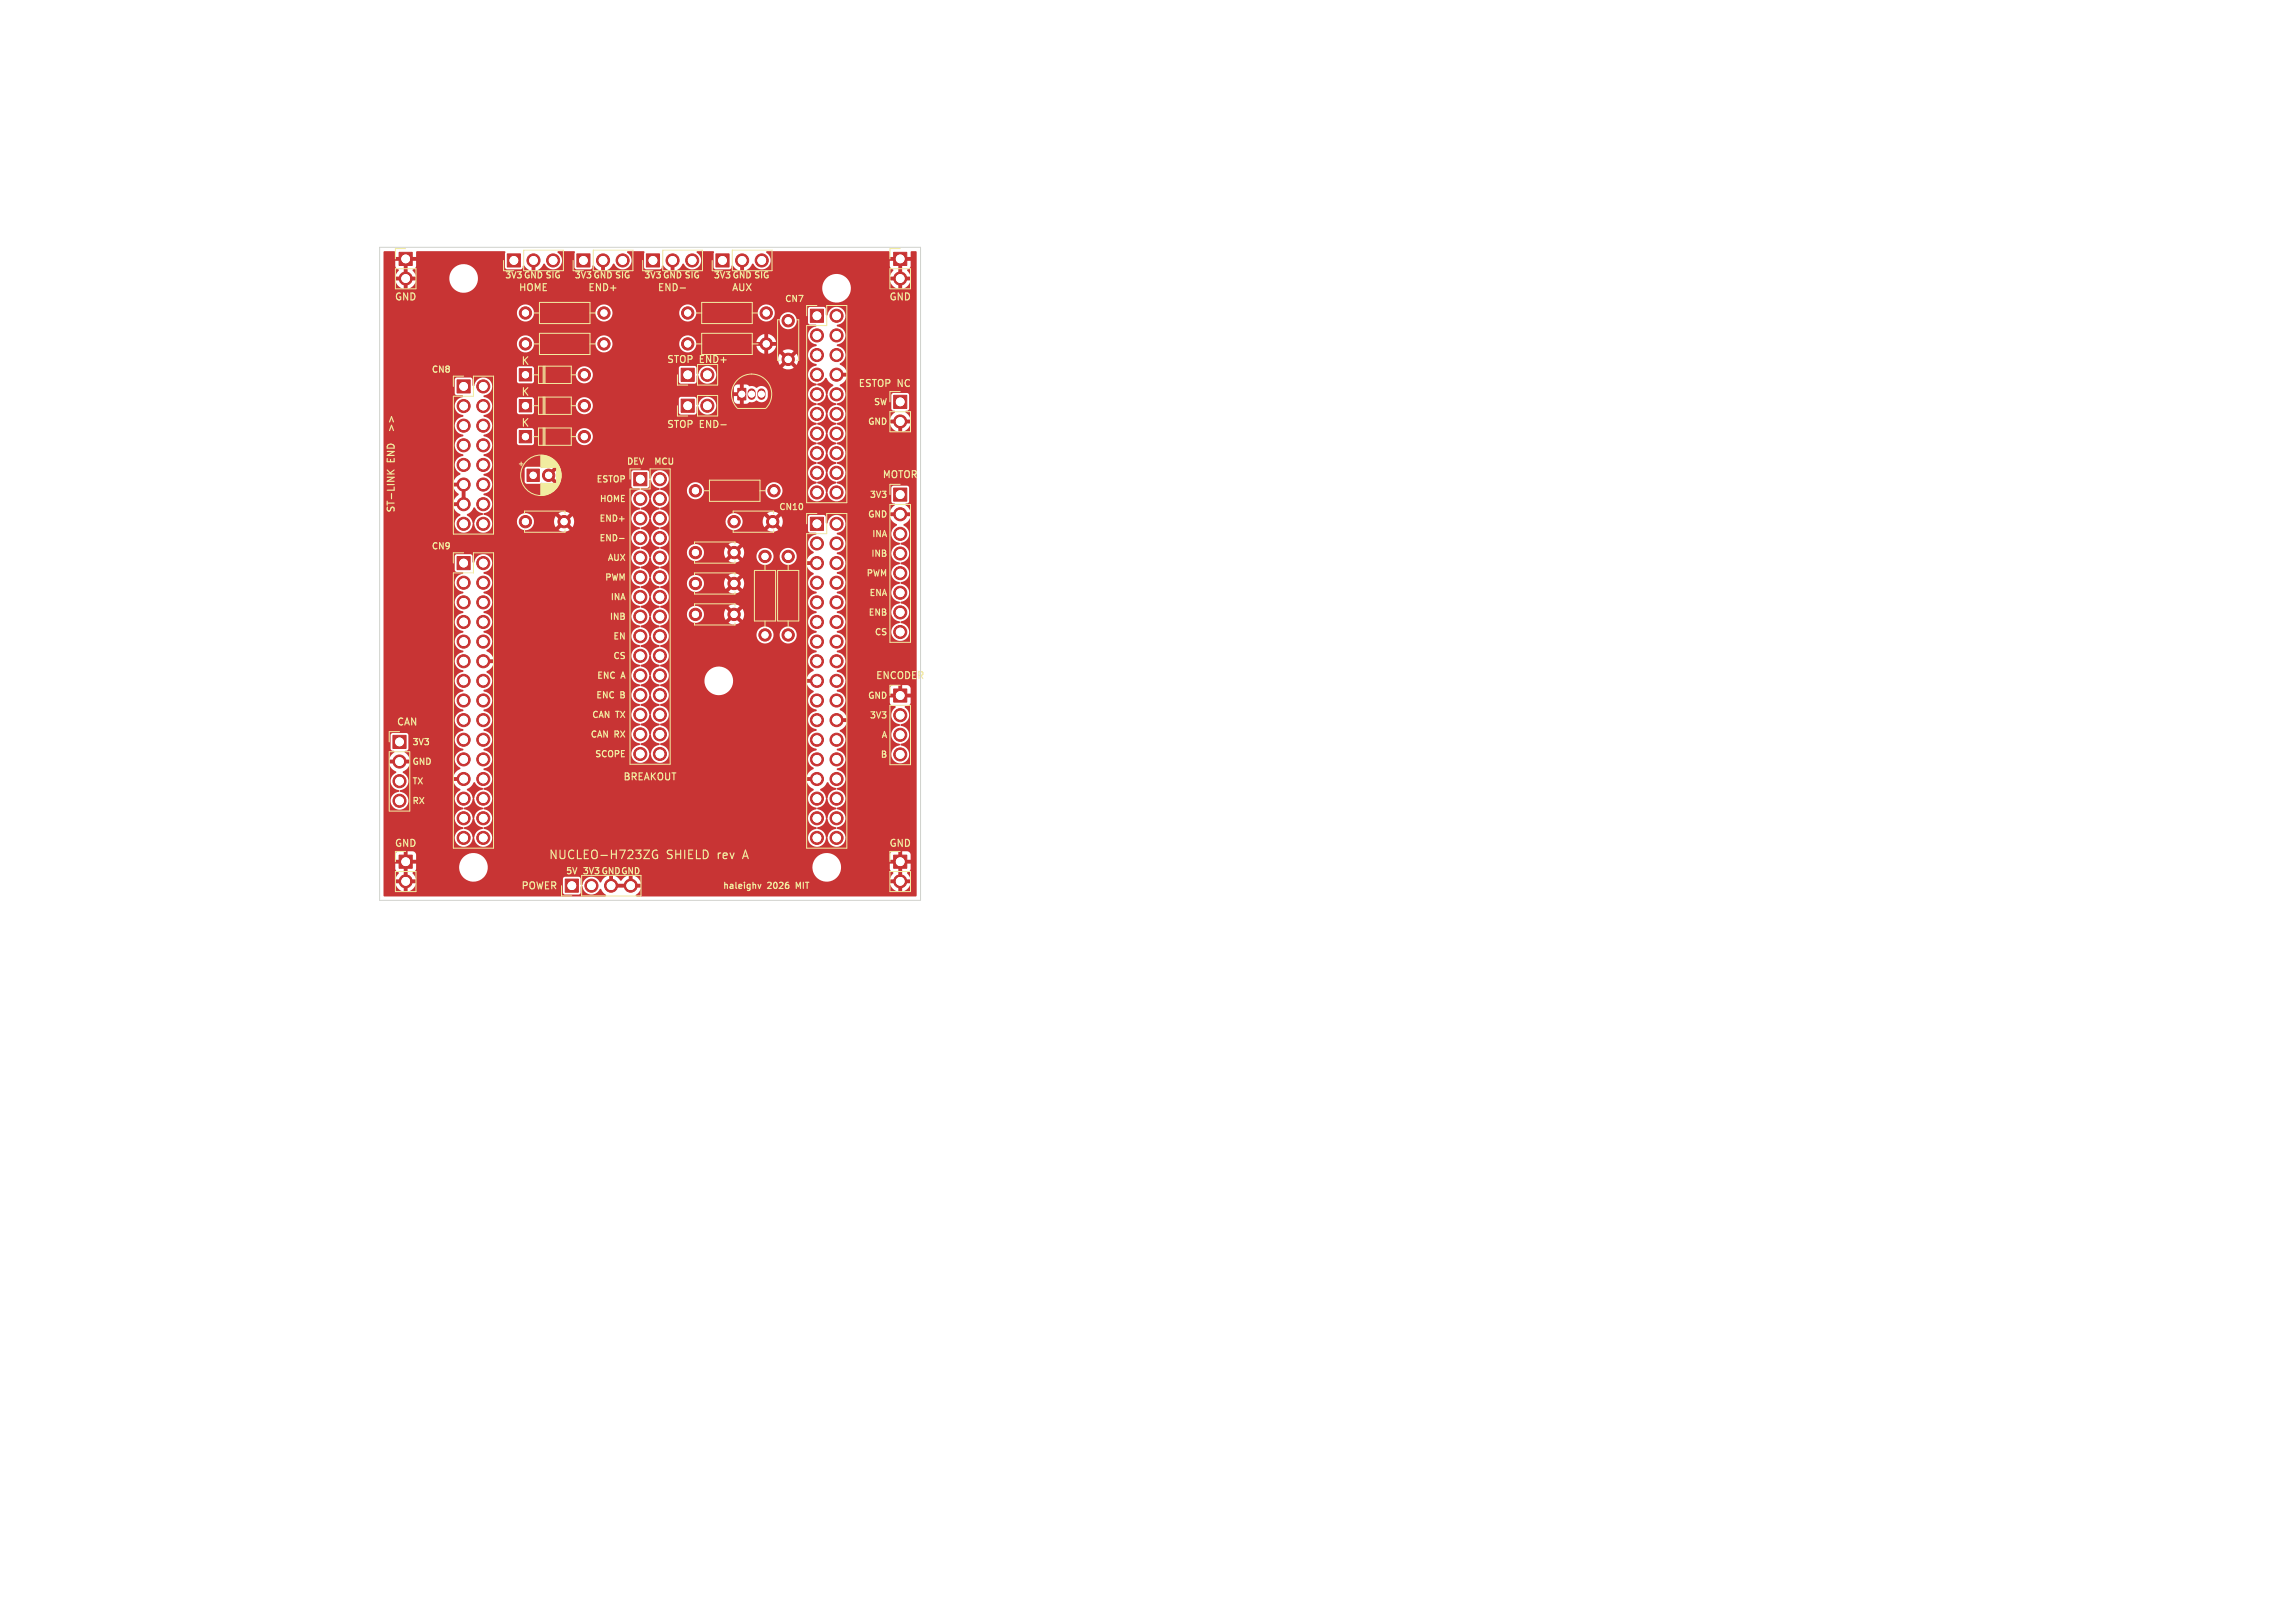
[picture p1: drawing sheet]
<svg xmlns="http://www.w3.org/2000/svg" width="297mm" height="210mm" viewBox="0 0 297 210" stroke-linecap="round" stroke-linejoin="round" font-family="sans-serif">
<defs><g id="words">
<g font-size="1.5" fill="#f2eda1">
<text x="70.9" y="111.4">NUCLEO-H723ZG</text>
<text x="86.3" y="111.4">SHIELD</text>
<text x="93" y="111.4">rev</text>
<text x="96.6" y="111.4">A</text>
</g>
<g font-size="1.4" fill="#f2eda1">
<text x="67.4" y="47.4">K</text>
<text x="67.4" y="51.4">K</text>
<text x="67.4" y="55.4">K</text>
</g>
<g font-size="1.3" fill="#f2eda1">
<text x="51" y="39.1">GND</text>
<text x="67" y="37.9">HOME</text>
<text x="76" y="37.9">END+</text>
<text x="85" y="37.9">END-</text>
<text x="94.6" y="37.9">AUX</text>
<text x="115" y="39.1">GND</text>
<text x="86.2" y="47.2">STOP</text>
<text x="90.6" y="47.2">END+</text>
<text x="111" y="50.3">ESTOP</text>
<text x="116.2" y="50.3">NC</text>
<text x="51.3" y="59.8" transform="rotate(-90 51.3 59.8)">END</text>
<text x="51.3" y="55.3" transform="rotate(-90 51.3 55.3)">&gt;&gt;</text>
<text x="86.2" y="55.6">STOP</text>
<text x="90.6" y="55.6">END-</text>
<text x="114.1" y="62.1">MOTOR</text>
<text x="51.3" y="66.4" transform="rotate(-90 51.3 66.4)">ST-LINK</text>
<text x="113.3" y="88.1">ENCODER</text>
<text x="51.3" y="94.1">CAN</text>
<text x="80.6" y="101.2">BREAKOUT</text>
<text x="51" y="109.8">GND</text>
<text x="115" y="109.8">GND</text>
<text x="67.4" y="115.3">POWER</text>
</g>
<g font-size="1.1" fill="#f2eda1">
<text x="65.3" y="36.2">3V3 GND SIG</text>
<text x="74.3" y="36.2">3V3 GND SIG</text>
<text x="83.3" y="36.2">3V3 GND SIG</text>
<text x="92.3" y="36.2">3V3 GND SIG</text>
<text x="101.4" y="39.3">CN7</text>
<text x="55.7" y="48.4">CN8</text>
<text x="112.9" y="52.6">SW</text>
<text x="112.2" y="55.2">GND</text>
<text x="77" y="62.6">ESTOP</text>
<text x="77.5" y="65.2">HOME</text>
<text x="81" y="60.3">DEV</text>
<text x="84.5" y="60.3">MCU</text>
<text x="112.4" y="64.6">3V3</text>
<text x="55.7" y="71.3">CN9</text>
<text x="77.4" y="67.7">END+</text>
<text x="77.4" y="70.2">END-</text>
<text x="100.7" y="66.2">CN10</text>
<text x="112.2" y="67.2">GND</text>
<text x="112.7" y="69.7">INA</text>
<text x="78.1" y="75.3">PWM</text>
<text x="78.5" y="72.8">AUX</text>
<text x="78.9" y="77.9">INA</text>
<text x="112" y="74.8">PWM</text>
<text x="112.4" y="77.3">ENA</text>
<text x="112.6" y="72.2">INB</text>
<text x="78.8" y="80.4">INB</text>
<text x="79.2" y="82.9">EN</text>
<text x="112.2" y="79.9">ENB</text>
<text x="113" y="82.4">CS</text>
<text x="77.1" y="88">ENC</text>
<text x="79.2" y="85.5">CS</text>
<text x="80.4" y="88">A</text>
<text x="76.3" y="95.6">CAN</text>
<text x="76.5" y="93.1">CAN</text>
<text x="77" y="90.6">ENC</text>
<text x="79.5" y="95.6">RX</text>
<text x="79.7" y="93.1">TX</text>
<text x="80.3" y="90.6">B</text>
<text x="112.2" y="90.6">GND</text>
<text x="112.4" y="93.2">3V3</text>
<text x="113.9" y="95.7">A</text>
<text x="53.3" y="96.6">3V3</text>
<text x="53.3" y="101.7">TX</text>
<text x="53.3" y="99.2">GND</text>
<text x="76.8" y="98.2">SCOPE</text>
<text x="113.8" y="98.2">B</text>
<text x="53.3" y="104.2">RX</text>
<text x="73.1" y="113.3">5V</text>
<text x="75.3" y="113.3">3V3 GNDGND</text>
<text x="93.5" y="115.2">haleighv</text>
<text x="99.4" y="115.2">2026</text>
<text x="103.3" y="115.2">MIT</text>
</g>
</g></defs>
<g fill="#c83434" stroke="#c83434" stroke-width=".13">
<path d="M82 61.2h1.7v1.7h-1.7z"/>
<path d="M74.7 32.9h1.7v1.7h-1.7z"/>
<path d="M59.1 49.2h1.8v1.7h-1.8z"/>
<path d="M104.9 66.9h1.7v1.7h-1.7z"/>
<path d="M59.1 72h1.8v1.7h-1.8z"/>
<path d="M51.6 110.7h1.7v1.7h-1.7z"/>
<path d="M68.2 60.7h1.6v1.6h-1.6z"/>
<path d="M67.2 55.7h1.6v1.6h-1.6z"/>
<path d="M50.9 95.1h1.7v1.7h-1.7z"/>
<path d="M73.1 113.8h1.7v1.7h-1.7z"/>
<path d="M88.1 47.6h1.7v1.7h-1.7z"/>
<path d="M83.7 32.9h1.7v1.7h-1.7z"/>
<path d="M67.2 51.7h1.6v1.6h-1.6z"/>
<path d="M115.7 51.2h1.7v1.7h-1.7z"/>
<path d="M92.7 32.9h1.7v1.7h-1.7z"/>
<path d="M104.9 40h1.7v1.7h-1.7z"/>
<path d="M115.7 32.6h1.7v1.7h-1.7z"/>
<path d="M51.6 32.6h1.7v1.7h-1.7z"/>
<path d="M65.7 32.9h1.6v1.7h-1.6z"/>
<path d="M115.7 63.1h1.7v1.8h-1.7z"/>
<path d="M95.5 50.3h1v1.4h-1z"/>
<path d="M67.2 47.7h1.6v1.6h-1.6z"/>
<path d="M115.7 89.1h1.7v1.7h-1.7z"/>
<path d="M88.1 51.6h1.7v1.7h-1.7z"/>
<path d="M115.7 110.7h1.7v1.7h-1.7z"/>
<circle cx="85.4" cy="62" r=".85"/>
<circle cx="82.9" cy="64.5" r=".85"/>
<circle cx="85.4" cy="64.5" r=".85"/>
<circle cx="82.9" cy="67.1" r=".85"/>
<circle cx="85.4" cy="67.1" r=".85"/>
<circle cx="82.9" cy="69.6" r=".85"/>
<circle cx="85.4" cy="69.6" r=".85"/>
<circle cx="82.9" cy="72.2" r=".85"/>
<circle cx="85.4" cy="72.2" r=".85"/>
<circle cx="82.9" cy="74.7" r=".85"/>
<circle cx="85.4" cy="74.7" r=".85"/>
<circle cx="82.9" cy="77.2" r=".85"/>
<circle cx="85.4" cy="77.2" r=".85"/>
<circle cx="82.9" cy="79.8" r=".85"/>
<circle cx="85.4" cy="79.8" r=".85"/>
<circle cx="82.9" cy="82.3" r=".85"/>
<circle cx="85.4" cy="82.3" r=".85"/>
<circle cx="82.9" cy="84.9" r=".85"/>
<circle cx="85.4" cy="84.9" r=".85"/>
<circle cx="82.9" cy="87.4" r=".85"/>
<circle cx="85.4" cy="87.4" r=".85"/>
<circle cx="82.9" cy="89.9" r=".85"/>
<circle cx="85.4" cy="89.9" r=".85"/>
<circle cx="82.9" cy="92.5" r=".85"/>
<circle cx="85.4" cy="92.5" r=".85"/>
<circle cx="82.9" cy="95" r=".85"/>
<circle cx="85.4" cy="95" r=".85"/>
<circle cx="82.9" cy="97.6" r=".85"/>
<circle cx="85.4" cy="97.6" r=".85"/>
<circle cx="78" cy="33.7" r=".85"/>
<circle cx="80.6" cy="33.7" r=".85"/>
<circle cx="62.5" cy="50" r=".85"/>
<circle cx="60" cy="52.5" r=".85"/>
<circle cx="62.5" cy="52.5" r=".85"/>
<circle cx="60" cy="55.1" r=".85"/>
<circle cx="62.5" cy="55.1" r=".85"/>
<circle cx="60" cy="57.6" r=".85"/>
<circle cx="62.5" cy="57.6" r=".85"/>
<circle cx="60" cy="60.2" r=".85"/>
<circle cx="62.5" cy="60.2" r=".85"/>
<circle cx="60" cy="62.7" r=".85"/>
<circle cx="62.5" cy="62.7" r=".85"/>
<circle cx="60" cy="65.2" r=".85"/>
<circle cx="62.5" cy="65.2" r=".85"/>
<circle cx="60" cy="67.8" r=".85"/>
<circle cx="62.5" cy="67.8" r=".85"/>
<circle cx="108.3" cy="67.8" r=".85"/>
<circle cx="105.7" cy="70.3" r=".85"/>
<circle cx="108.3" cy="70.3" r=".85"/>
<circle cx="105.7" cy="72.9" r=".85"/>
<circle cx="108.3" cy="72.9" r=".85"/>
<circle cx="105.7" cy="75.4" r=".85"/>
<circle cx="108.3" cy="75.4" r=".85"/>
<circle cx="105.7" cy="77.9" r=".85"/>
<circle cx="108.3" cy="77.9" r=".85"/>
<circle cx="105.7" cy="80.5" r=".85"/>
<circle cx="108.3" cy="80.5" r=".85"/>
<circle cx="105.7" cy="83" r=".85"/>
<circle cx="108.3" cy="83" r=".85"/>
<circle cx="105.7" cy="85.6" r=".85"/>
<circle cx="108.3" cy="85.6" r=".85"/>
<circle cx="105.7" cy="88.1" r=".85"/>
<circle cx="108.3" cy="88.1" r=".85"/>
<circle cx="105.7" cy="90.6" r=".85"/>
<circle cx="108.3" cy="90.6" r=".85"/>
<circle cx="105.7" cy="93.2" r=".85"/>
<circle cx="108.3" cy="93.2" r=".85"/>
<circle cx="105.7" cy="95.7" r=".85"/>
<circle cx="108.3" cy="95.7" r=".85"/>
<circle cx="105.7" cy="98.3" r=".85"/>
<circle cx="108.3" cy="98.3" r=".85"/>
<circle cx="105.7" cy="100.8" r=".85"/>
<circle cx="108.3" cy="100.8" r=".85"/>
<circle cx="105.7" cy="103.3" r=".85"/>
<circle cx="108.3" cy="103.3" r=".85"/>
<circle cx="105.7" cy="105.9" r=".85"/>
<circle cx="108.3" cy="105.9" r=".85"/>
<circle cx="105.7" cy="108.4" r=".85"/>
<circle cx="108.3" cy="108.4" r=".85"/>
<circle cx="62.5" cy="72.9" r=".85"/>
<circle cx="60" cy="75.4" r=".85"/>
<circle cx="62.5" cy="75.4" r=".85"/>
<circle cx="60" cy="77.9" r=".85"/>
<circle cx="62.5" cy="77.9" r=".85"/>
<circle cx="60" cy="80.5" r=".85"/>
<circle cx="62.5" cy="80.5" r=".85"/>
<circle cx="60" cy="83" r=".85"/>
<circle cx="62.5" cy="83" r=".85"/>
<circle cx="60" cy="85.6" r=".85"/>
<circle cx="62.5" cy="85.6" r=".85"/>
<circle cx="60" cy="88.1" r=".85"/>
<circle cx="62.5" cy="88.1" r=".85"/>
<circle cx="60" cy="90.6" r=".85"/>
<circle cx="62.5" cy="90.6" r=".85"/>
<circle cx="60" cy="93.2" r=".85"/>
<circle cx="62.5" cy="93.2" r=".85"/>
<circle cx="60" cy="95.7" r=".85"/>
<circle cx="62.5" cy="95.7" r=".85"/>
<circle cx="60" cy="98.3" r=".85"/>
<circle cx="62.5" cy="98.3" r=".85"/>
<circle cx="60" cy="100.8" r=".85"/>
<circle cx="62.5" cy="100.8" r=".85"/>
<circle cx="60" cy="103.3" r=".85"/>
<circle cx="62.5" cy="103.3" r=".85"/>
<circle cx="60" cy="105.9" r=".85"/>
<circle cx="62.5" cy="105.9" r=".85"/>
<circle cx="60" cy="108.4" r=".85"/>
<circle cx="62.5" cy="108.4" r=".85"/>
<circle cx="52.5" cy="114" r=".85"/>
<circle cx="71" cy="61.5" r=".8"/>
<circle cx="90" cy="75.5" r=".8"/>
<circle cx="95" cy="75.5" r=".8"/>
<circle cx="75.6" cy="56.5" r=".8"/>
<circle cx="102" cy="41.5" r=".8"/>
<circle cx="102" cy="46.5" r=".8"/>
<circle cx="51.7" cy="98.5" r=".85"/>
<circle cx="51.7" cy="101.1" r=".85"/>
<circle cx="51.7" cy="103.6" r=".85"/>
<circle cx="76.5" cy="114.6" r=".85"/>
<circle cx="79.1" cy="114.6" r=".85"/>
<circle cx="81.6" cy="114.6" r=".85"/>
<circle cx="90" cy="71.5" r=".8"/>
<circle cx="95" cy="71.5" r=".8"/>
<circle cx="89" cy="44.5" r=".8"/>
<circle cx="99.2" cy="44.5" r=".8"/>
<circle cx="91.5" cy="48.5" r=".85"/>
<circle cx="68" cy="67.5" r=".8"/>
<circle cx="73" cy="67.5" r=".8"/>
<circle cx="68" cy="44.5" r=".8"/>
<circle cx="78.2" cy="44.5" r=".8"/>
<circle cx="87" cy="33.7" r=".85"/>
<circle cx="89.6" cy="33.7" r=".85"/>
<circle cx="95" cy="67.5" r=".8"/>
<circle cx="100" cy="67.5" r=".8"/>
<circle cx="68" cy="40.5" r=".8"/>
<circle cx="78.2" cy="40.5" r=".8"/>
<circle cx="75.6" cy="52.5" r=".8"/>
<circle cx="99" cy="72" r=".8"/>
<circle cx="99" cy="82.2" r=".8"/>
<circle cx="116.5" cy="54.5" r=".85"/>
<circle cx="96" cy="33.7" r=".85"/>
<circle cx="98.6" cy="33.7" r=".85"/>
<circle cx="108.3" cy="40.9" r=".85"/>
<circle cx="105.7" cy="43.4" r=".85"/>
<circle cx="108.3" cy="43.4" r=".85"/>
<circle cx="105.7" cy="45.9" r=".85"/>
<circle cx="108.3" cy="45.9" r=".85"/>
<circle cx="105.7" cy="48.5" r=".85"/>
<circle cx="108.3" cy="48.5" r=".85"/>
<circle cx="105.7" cy="51" r=".85"/>
<circle cx="108.3" cy="51" r=".85"/>
<circle cx="105.7" cy="53.6" r=".85"/>
<circle cx="108.3" cy="53.6" r=".85"/>
<circle cx="105.7" cy="56.1" r=".85"/>
<circle cx="108.3" cy="56.1" r=".85"/>
<circle cx="105.7" cy="58.6" r=".85"/>
<circle cx="108.3" cy="58.6" r=".85"/>
<circle cx="105.7" cy="61.2" r=".85"/>
<circle cx="108.3" cy="61.2" r=".85"/>
<circle cx="105.7" cy="63.7" r=".85"/>
<circle cx="108.3" cy="63.7" r=".85"/>
<circle cx="102" cy="72" r=".8"/>
<circle cx="102" cy="82.2" r=".8"/>
<circle cx="116.5" cy="36" r=".85"/>
<circle cx="52.5" cy="36" r=".85"/>
<circle cx="69" cy="33.7" r=".85"/>
<circle cx="71.6" cy="33.7" r=".85"/>
<circle cx="116.5" cy="66.5" r=".85"/>
<circle cx="116.5" cy="69.1" r=".85"/>
<circle cx="116.5" cy="71.6" r=".85"/>
<circle cx="116.5" cy="74.2" r=".85"/>
<circle cx="116.5" cy="76.7" r=".85"/>
<circle cx="116.5" cy="79.2" r=".85"/>
<circle cx="116.5" cy="81.8" r=".85"/>
<circle cx="75.6" cy="48.5" r=".8"/>
<circle cx="116.5" cy="92.5" r=".85"/>
<circle cx="116.5" cy="95.1" r=".85"/>
<circle cx="116.5" cy="97.6" r=".85"/>
<circle cx="91.5" cy="52.5" r=".85"/>
<circle cx="90" cy="63.5" r=".8"/>
<circle cx="100.2" cy="63.5" r=".8"/>
<circle cx="116.5" cy="114" r=".85"/>
<circle cx="89" cy="40.5" r=".8"/>
<circle cx="99.2" cy="40.5" r=".8"/>
<circle cx="90" cy="79.5" r=".8"/>
<circle cx="95" cy="79.5" r=".8"/>
</g>
<path d="M97.3 50.8v.4M98.5 50.8v.4" fill="none" stroke="#c83434" stroke-width="1.1"/>
<g fill="#c83434">
<path d="M52.3 111.9h.4v1.7h-.4z"/>
<path d="M116.2 111.9h.6v1.7h-.6z"/>
<path d="M59.7 63.1h.6v1.7h-.6z"/>
<path d="M49.6 32.6l1.4-.1 .2 .1v.7h.9l-.1 .1 .1 .4h-.9v.8l.4 .3-.4 .9h.9l-.1 .2 .1 .3h-.9l.3 .6 .5 .4 .3 .1v-.9h.4v.9l.5-.2 .3-.3 .3-.6h-.9l.1-.2h5.1l.1 .3a1.85 1.85 0 0 0 3.1 1h45.1v.2a1.86 1.86 0 0 0 3 1.2 1.86 1.86 0 0 0-.4-3.2 1.86 1.86 0 0 0-2.6 1.8h-45.1l.1-.2a1.85 1.85 0 0 0-.8-2.9 1.85 1.85 0 0 0-2.5 1.8h-5.1l-.1-.3h.9l-.1-.4-.3-.4 .4-.4 .1-.8h-1l.1-.2-.1-.3h1v-.7l.1-.1h11.3l.1 .1-.1 2 .2 .2h1.9l.2-.1 .1-.3 .1-.1 .6 .6 .4 .1v-.9h.5v.9a1.84 1.84 0 0 0 1.1-.9 1.32 1.32 0 0 0 1.7 .6 1.17 1.17 0 0 0 .1-2l.1-.2h2.1l-.1 2.1 .3 .2h1.8l.2-.1 .1-.3 .1-.1 .6 .6 .4 .1v-.9h.5v.9l.6-.3 .5-.6h.1a1.17 1.17 0 0 0 1.8 .5 1.17 1.17 0 0 0-.1-1.9l.1-.2h2.1l-.1 2.1 .3 .2h1.8l.2-.1 .1-.3 .1-.1 .6 .6 .4 .1v-.9h.5v.9l.6-.3 .5-.6h.1a1.17 1.17 0 0 0 1.8 .5 1.17 1.17 0 0 0-.1-1.9l.1-.2h2.1l-.1 2.1 .3 .2h1.8l.2-.1 .1-.3 .1-.1 .6 .6 .4 .1v-.9h.5v.9l.6-.3 .5-.6h.1a1.17 1.17 0 0 0 1.8 .5 1.17 1.17 0 0 0-.1-1.9l.1-.2h15.7l.1 .1v.7h1l-.1 .1 .1 .4h-1l.1 .8 .4 .3-.4 .9h.9l-.1 .2 .1 .3h-.9v.2l.4 .6 .6 .3v-.9h.6v.9l.6-.3 .3-.4 .1-.4h-.9l.1-.2-.1-.3h.9l-.1-.4-.3-.4v-.1l.3-.2 .1-.3v-.6h-.9l.1-.2-.1-.3h.9l.1-.7 .6-.1 .1 .1v83.3l-.1 .1h-36.1l-.1-.1v-.1l.4-.3 .3-.7h-.9v-.1v-.3h.9l-.3-.7-.6-.4h-.2v.9h-.5v-.9l-.5 .1-.6 .6-.5-.6-.5-.1v.9h-.5v-.9l-.6 .3-.4 .6h-.2a1.18 1.18 0 0 0-1.2-.7 1.18 1.18 0 0 0-1 1l-.2 .1v-.1l-.1-.8-.1-.2h-1.9l-.3 .2 .1 1.8 .2 .3 1.8-.1 .2-.2 .1-.8 .1-.1 .1 .1a1.17 1.17 0 0 0 1 1 1.17 1.17 0 0 0 1.2-.7h.2l.2 .5 .4 .3v.2h-28.6l-.2-.1v-3.5h1.6l.1 .3 .3 .2v.1l-.3 .4-.1 .4h.9l-.1 .2 .1 .3h-.9l.1 .4 .3 .4 .7 .3v-.9h.4v.9l.7-.3 .4-.6v-.2h-.9l.1-.2-.1-.3h.9l-.4-.9a.63 .63 0 0 0 .5-.6h5.5v.3a1.85 1.85 0 0 0 2 1.5 1.85 1.85 0 0 0 1.7-1.8h42l.1 .3a1.85 1.85 0 0 0 1.9 1.5 1.85 1.85 0 0 0 1.7-1.7h6.3l.2 .3 .3 .2-.4 .9h.9l-.1 .2 .1 .3h-.9l.1 .4 .3 .4 .6 .3v-.9h.6v.9l.6-.3 .3-.4 .1-.4h-.9l.1-.2-.1-.3h.9l-.1-.4-.3-.4v-.1l.3-.2 .1-.3v-.6h-.9l.1-.2-.1-.4h.9v-.7l-.1-.2-.2-.1-.7-.1v1h-.6v-1l-.8 .1-.2 .3-.1 .7h1l-.1 .2 .1 .4h-1v.6h-6.3a1.85 1.85 0 0 0-1.8-2 1.85 1.85 0 0 0-1.9 1.9h-42v-.1a1.86 1.86 0 0 0-1.9-1.8 1.86 1.86 0 0 0-1.8 1.9h-5.5v-.5h-1l.1-.2-.1-.4h1l-.1-.7-.1-.2-.2-.1-.8-.1v1h-.4v-1h-.7l-.4 .3v.8h.9l-.1 .2 .1 .4h-.9v.6h-1.6v-13.6h.8l.3 .6 .6 .5v.1a1.18 1.18 0 0 0-.7 1.3 1.18 1.18 0 0 0 1 1l.1 .1a1.31 1.31 0 0 0-1.1 1.4 1.16 1.16 0 0 0 1.2 1 1.16 1.16 0 0 0 1.1-1.2 1.16 1.16 0 0 0-1.1-1.2l-.1-.1a1.33 1.33 0 0 0 1.2-1.2h5.8a1.84 1.84 0 0 0 .9 1.1 1.26 1.26 0 0 0-.3 2.1l.6 .2 .1 .1a1.31 1.31 0 0 0-1.1 1.5 1.22 1.22 0 0 0 1 1l.1 .1a1.31 1.31 0 0 0-1.1 1.4 1.17 1.17 0 0 0 1.2 1 1.17 1.17 0 0 0 1.1-1.2l-.1-.1a1.19 1.19 0 0 0-1-1.1l-.1-.1a1.35 1.35 0 0 0 1.2-1.2l-.1-.1a1.19 1.19 0 0 0-1-1.1l-.1-.1a1.35 1.35 0 0 0 1.2-1.3l-.1-.1a1.43 1.43 0 0 0-.7-1l.1-.1a1.97 1.97 0 0 0 .9-.9l.1 .1a1.22 1.22 0 0 0 1 .7v.1a1.35 1.35 0 0 0-1.1 1.3 1.28 1.28 0 0 0 1.1 1.1v.1a1.35 1.35 0 0 0-1.1 1.3 1.26 1.26 0 0 0 1.1 1.2v.1a1.35 1.35 0 0 0-1.1 1.2 1.17 1.17 0 0 0 1.1 1.2 1.17 1.17 0 0 0 1.2-1.2 1.17 1.17 0 0 0-1.1-1.2v-.1a1.31 1.31 0 0 0 1.1-1.4 1.5 1.5 0 0 0-1.1-1.1v-.1a1.18 1.18 0 0 0 1.1-1.2 1.18 1.18 0 0 0-1.1-1.1v-.2a1.36 1.36 0 0 0 1.1-.9h40.7l.3 .6 .6 .4v.1a1.18 1.18 0 0 0-.7 1.3 1.18 1.18 0 0 0 1.1 1v.1a1.31 1.31 0 0 0-1.1 1.5 1.22 1.22 0 0 0 1.1 1v.1a1.31 1.31 0 0 0-1.1 1.4 1.17 1.17 0 0 0 1.2 1 1.17 1.17 0 0 0 1.1-1.2v-.1a1.19 1.19 0 0 0-1.1-1.1l-.1-.1a1.35 1.35 0 0 0 1.2-1.2v-.1a1.19 1.19 0 0 0-1.1-1.1l-.1-.1a1.35 1.35 0 0 0 1.2-1.3v-.1a1.43 1.43 0 0 0-.8-1l.1-.1a1.97 1.97 0 0 0 .9-.9l.1 .1a1.22 1.22 0 0 0 1 .7v.1a1.35 1.35 0 0 0-1.1 1.3 1.28 1.28 0 0 0 1.1 1.1v.1a1.35 1.35 0 0 0-1.1 1.3 1.26 1.26 0 0 0 1.1 1.2v.1a1.35 1.35 0 0 0-1.1 1.2 1.17 1.17 0 0 0 1.1 1.2 1.17 1.17 0 0 0 1.2-1.2 1.17 1.17 0 0 0-1.1-1.2v-.1a1.31 1.31 0 0 0 1.1-1.4 1.5 1.5 0 0 0-1.1-1.1v-.1a1.18 1.18 0 0 0 1.1-1.2 1.18 1.18 0 0 0-1.1-1.1v-.2a1.33 1.33 0 0 0 1.1-1.2 1.22 1.22 0 0 0-1.1-1.2v-.1a1.33 1.33 0 0 0 1.1-1.2 1.21 1.21 0 0 0-1.1-1.2v-.1a1.33 1.33 0 0 0 1.1-1.3 1.5 1.5 0 0 0-.7-1.1l.6-.5 .3-.7h-.9l.1-.1-.1-.4h.9a1.84 1.84 0 0 0-.9-1.1v-.1a1.13 1.13 0 0 0 .7-.8h5.7l.2 .3 .6 .2v.2a1.17 1.17 0 0 0-.5 1.2 1.17 1.17 0 0 0 1 .9l.1 .1a1.31 1.31 0 0 0-1.1 1.5 1.22 1.22 0 0 0 1 1l.1 .1a1.31 1.31 0 0 0-1.1 1.4 1.16 1.16 0 0 0 1.2 1 1.16 1.16 0 0 0 1.1-1.2 1.16 1.16 0 0 0-1.1-1.2l-.1-.1a1.33 1.33 0 0 0 1.2-1.2 1.21 1.21 0 0 0-1.1-1.2l-.1-.1a1.33 1.33 0 0 0 1.2-1.3 1.69 1.69 0 0 0-.6-1l.1-.1a.55 .55 0 0 0 .6-.5v-.6h-.9l.1-.2-.1-.4h.9v-.7l-.1-.2-.2-.1h-.7v.9h-.6v-.9h-.6l-.4 .2-.1 .8h1l-.1 .2 .1 .4h-1v.6h-5.7a1.19 1.19 0 0 0-1.1-1.4v-.2a1.33 1.33 0 0 0 1.1-1.2 1.21 1.21 0 0 0-1.1-1.2v-.1a1.33 1.33 0 0 0 1.1-1.2 1.21 1.21 0 0 0-1.1-1.2v-.1a1.33 1.33 0 0 0 1.1-1.3 1.22 1.22 0 0 0-1.1-1.2v-.1a1.33 1.33 0 0 0 1.1-1.2 1.22 1.22 0 0 0-1.1-1.2v-.1a1.33 1.33 0 0 0 1.1-1.3 1.22 1.22 0 0 0-1.1-1.1v-.2a1.33 1.33 0 0 0 1.1-1.2 1.22 1.22 0 0 0-1.1-1.2v-.1a1.33 1.33 0 0 0 1.1-1.2 1.22 1.22 0 0 0-1.1-1.2v-.1a1.33 1.33 0 0 0 1.1-1.3 1.22 1.22 0 0 0-1.1-1.2v-.1a1.33 1.33 0 0 0 1.1-1.2l-.2-.6-.4-.4h6.4a1.84 1.84 0 0 0 .9 1.1 1.27 1.27 0 0 0-.5 2l.4 .2 .4 .2v.1a1.18 1.18 0 0 0-1.1 1.2 1.18 1.18 0 0 0 1.1 1.2l.1 .1a1.33 1.33 0 0 0-1.2 1.3 1.2 1.2 0 0 0 1.1 1.1l.1 .2a1.33 1.33 0 0 0-1.2 1.2 1.2 1.2 0 0 0 1.1 1.2l.1 .1a1.33 1.33 0 0 0-1.2 1.2 1.21 1.21 0 0 0 1.1 1.2l.1 .2a1.33 1.33 0 0 0-1.2 1.2 1.16 1.16 0 0 0 1.2 1.1 1.16 1.16 0 0 0 1.2-1.1 1.16 1.16 0 0 0-1.1-1.2l-.1-.1a1.33 1.33 0 0 0 1.2-1.3 1.21 1.21 0 0 0-1.1-1.1l-.1-.2a1.33 1.33 0 0 0 1.2-1.2 1.2 1.2 0 0 0-1.1-1.2l-.1-.1a1.33 1.33 0 0 0 1.2-1.2 1.2 1.2 0 0 0-1.1-1.2l-.1-.1a1.33 1.33 0 0 0 1.2-1.3 1.2 1.2 0 0 0-1.1-1.2l-.1-.1a1.33 1.33 0 0 0 1.2-1.2 1.43 1.43 0 0 0-.8-1.2l.6-.5 .3-.6h-.9l.1-.2-.1-.3h.9l-.3-.6-.4-.4 .1-.1 .3-.1 .2-.2v-1.8l-.3-.2-1.8-.1-.2 .3v1.8l.1 .2 .3 .1 .1 .1-.6 .6-.1 .4h.9l-.1 .2 .1 .3h-7.3a1.17 1.17 0 0 0-1.7 .9h-.1l-.1-.1v-.7l-.3-.3-1.9 .1-.1 .2v1.8l.2 .2 .8 .1v.1a1.22 1.22 0 0 0-1 1.1 1.22 1.22 0 0 0 .7 1.3l-.6 .5-.3 .6h.9l-.1 .2 .1 .3h-.9a1.84 1.84 0 0 0 .9 1.1 1.27 1.27 0 0 0-.5 2l.4 .2 .5 .2v.1a1.33 1.33 0 0 0-1.1 1.2 1.2 1.2 0 0 0 1.1 1.2v.1a1.33 1.33 0 0 0-1.1 1.3 1.2 1.2 0 0 0 1.1 1.2v.1a1.33 1.33 0 0 0-1.1 1.2 1.2 1.2 0 0 0 1.1 1.2v.1a1.33 1.33 0 0 0-1.1 1.3 1.43 1.43 0 0 0 .7 1.1l-.6 .5-.3 .6h.9l-.1 .2 .1 .4h-.9a1.84 1.84 0 0 0 .9 1.1 1.27 1.27 0 0 0-.4 1.9l.3 .3 .5 .1v.2a1.18 1.18 0 0 0-1.1 1.2 1.18 1.18 0 0 0 1.1 1.2v.1a1.33 1.33 0 0 0-1.1 1.2 1.21 1.21 0 0 0 1.1 1.2v.1a1.33 1.33 0 0 0-1.1 1.3 1.43 1.43 0 0 0 .7 1.1l-.6 .5-.3 .6h.9l-.1 .2 .1 .4-41.6-.1a1.21 1.21 0 0 0-1.1-1.4v-.1a1.33 1.33 0 0 0 1.1-1.2l-.2-.7h18.2v.2a1.15 1.15 0 0 0 1.7 .8 1.15 1.15 0 0 0 .2-1.9l-.7-.3v-.1a1.34 1.34 0 0 0 1.1-1.3v-.1a1.22 1.22 0 0 0-1.1-1.1v-.1a1.34 1.34 0 0 0 1.1-1.2v-.1a1.19 1.19 0 0 0-1.1-1.1v-.1a1.35 1.35 0 0 0 1.1-1.3v-.1a1.21 1.21 0 0 0-1.1-1v-.2a1.34 1.34 0 0 0 1.1-1.2v-.1a1.19 1.19 0 0 0-1.1-1.1v-.1a1.34 1.34 0 0 0 1.1-1.3 1.19 1.19 0 0 0-1.1-1.1v-.1a1.34 1.34 0 0 0 1.1-1.3v-.1a1.21 1.21 0 0 0-1.1-1.1v-.1a1.34 1.34 0 0 0 1.1-1.2v-.1a1.21 1.21 0 0 0-1.1-1.1v-.1a1.34 1.34 0 0 0 1.1-1.3v-.1a1.22 1.22 0 0 0-1.1-1v-.2a1.34 1.34 0 0 0 1.1-1.2v-.1a1.21 1.21 0 0 0-1.1-1.1v-.1a1.34 1.34 0 0 0 1.1-1.3 1.19 1.19 0 0 0-1.1-1.1v-.1a1.34 1.34 0 0 0 1.1-1.3v-.1a1.21 1.21 0 0 0-1.1-1.1v-.1a1.34 1.34 0 0 0 1.1-1.2v-.1a1.22 1.22 0 0 0-1.1-1.1v-.1a1.34 1.34 0 0 0 1.1-1.3v-.1a1.21 1.21 0 0 0-1.1-1v-.2h.1l.9-.1 .1-.2v-.8l.2-.1 .1 .1a1.2 1.2 0 0 0 1 1.1l.1 .1a1.35 1.35 0 0 0-1.2 1.3 1.26 1.26 0 0 0 1.1 1.1l.1 .2a1.35 1.35 0 0 0-1.2 1.2 1.27 1.27 0 0 0 1.1 1.2l.1 .1a1.35 1.35 0 0 0-1.2 1.2 1.26 1.26 0 0 0 1.1 1.2l.1 .1a1.35 1.35 0 0 0-1.2 1.3 1.26 1.26 0 0 0 1.1 1.1l.1 .2a1.35 1.35 0 0 0-1.2 1.2l.1 .1a1.19 1.19 0 0 0 1 1.1l.1 .1a1.35 1.35 0 0 0-1.2 1.3 1.26 1.26 0 0 0 1.1 1.1l.1 .2a1.35 1.35 0 0 0-1.2 1.2 1.26 1.26 0 0 0 1.1 1.2l.1 .1a1.35 1.35 0 0 0-1.2 1.2 1.27 1.27 0 0 0 1.1 1.2l.1 .1a1.35 1.35 0 0 0-1.2 1.3 1.28 1.28 0 0 0 1.1 1.1l.1 .2a1.35 1.35 0 0 0-1.2 1.2 1.28 1.28 0 0 0 1.1 1.2l.1 .1a1.35 1.35 0 0 0-1.2 1.3 1.28 1.28 0 0 0 1.1 1.1l.1 .2a1.35 1.35 0 0 0-1.2 1.2 1.28 1.28 0 0 0 1.1 1.2l.1 .1a1.35 1.35 0 0 0-1.2 1.2 1.28 1.28 0 0 0 1.1 1.2l.1 .1a1.35 1.35 0 0 0-1.2 1.3 1.17 1.17 0 0 0 1.2 1.1 1.17 1.17 0 0 0 1.2-1.1 1.17 1.17 0 0 0-1.1-1.2l-.1-.1a1.33 1.33 0 0 0 1.2-1.3 1.22 1.22 0 0 0-1.1-1.2l-.1-.1a1.33 1.33 0 0 0 1.2-1.2 1.21 1.21 0 0 0-1.1-1.2l-.1-.1a1.31 1.31 0 0 0 1.1-1.5 1.22 1.22 0 0 0-1-.9v-.2l.4-.2 .4-.2h4.9a1.86 1.86 0 0 0 2.7 1.5 1.86 1.86 0 0 0 .1-3.1 1.86 1.86 0 0 0-2.8 1.3v.3h-4.9a1.18 1.18 0 0 0 .2-1.3 1.18 1.18 0 0 0-1-.7l-.1-.1a1.33 1.33 0 0 0 1.2-1.2 1.21 1.21 0 0 0-1.1-1.2l-.1-.1a1.33 1.33 0 0 0 1.2-1.3l-.1-.1h11.4a1.11 1.11 0 0 0 1.1 1.1 1.11 1.11 0 0 0 1.1-1.1h.8v.2a1.11 1.11 0 0 0 1.8 .6 1.11 1.11 0 0 0-.2-1.8 1.11 1.11 0 0 0-1.6 1h-.8v-.2a1.11 1.11 0 0 0-1.2-.9 1.11 1.11 0 0 0-1 1.1l-11.4-.1a1.22 1.22 0 0 0-1-1l-.1-.1a1.33 1.33 0 0 0 1.2-1.2l-.1-.3h2.4v.2a1.11 1.11 0 0 0 1.2 .9 1.11 1.11 0 0 0 1-1.1h2.6l.2 .7 .7-.7 .2 .3 .2 .1-.7 .7a1.28 1.28 0 0 0 1.4 0l-.7-.7 .3-.2 .1-.2 .7 .7 .1-.3 .1-.6-.2-.5-.7 .7-.1-.2-.3-.2 .7-.7a1.28 1.28 0 0 0-1.4 0l.7 .7-.2 .1-.2 .3-.7-.7-.2 .7h-2.6a1.11 1.11 0 0 0-1.1-1.1 1.11 1.11 0 0 0-1.1 1.1h-2.4v-.1a1.58 1.58 0 0 0-1.1-.9l.1-.1a1.18 1.18 0 0 0 1.1-1.2 1.18 1.18 0 0 0-1.1-1.1v-.2l.4-.2 .3-.2h2.7v.2a1.11 1.11 0 0 0 1.2 .9 1.11 1.11 0 0 0 1-1.1h2.6l.2 .7 .7-.7 .2 .3 .2 .1-.7 .7a1.28 1.28 0 0 0 1.4 0l-.7-.7 .3-.2 .1-.2 .7 .7 .1-.3 .1-.6-.2-.5-.7 .7-.1-.2-.3-.2 .7-.7a1.28 1.28 0 0 0-1.4 0l.7 .7-.2 .1-.2 .3-.7-.7-.2 .7h-2.6a1.11 1.11 0 0 0-1.1-1.1 1.11 1.11 0 0 0-1.1 1.1h-2.6a1.18 1.18 0 0 0 .2-1.2 1.18 1.18 0 0 0-1-.8l-.1-.1a1.33 1.33 0 0 0 1.2-1.2l-.3-.7h2.6v.2a1.11 1.11 0 0 0 1.2 .9 1.11 1.11 0 0 0 1-1.1h2.6l.2 .7 .7-.7 .2 .3 .2 .1-.7 .7a1.28 1.28 0 0 0 1.4 0l-.7-.7 .3-.2 .1-.2 .7 .7 .1-.2h1.7a1.11 1.11 0 0 0 1.1 1.1 1.11 1.11 0 0 0 1.1-1.1h.8v.2a1.1 1.1 0 0 0 1.8 .7 1.1 1.1 0 0 0-.2-1.9 1.1 1.1 0 0 0-1.6 1h-.8a1.1 1.1 0 0 0-1.1-1.1 1.1 1.1 0 0 0-1.1 1.1h-1.7l.1-.5-.2-.7-.7 .7-.1-.2-.3-.2 .7-.7-.7-.2-.7 .2 .7 .7-.3 .2-.1 .2-.7-.7-.2 .7h-2.6a1.1 1.1 0 0 0-1.1-1.1 1.1 1.1 0 0 0-1.1 1.1h-2.6l-.4-.4-.4-.1-.1-.1a1.33 1.33 0 0 0 1.2-1.3 1.22 1.22 0 0 0-1.1-1.2l-.1-.1a1.52 1.52 0 0 0 1.1-.8h7.4v.2a1.11 1.11 0 0 0 1.2 .9 1.11 1.11 0 0 0 1-1.1h2.6l.2 .7 .7-.7 .2 .3 .2 .1-.7 .7a1.28 1.28 0 0 0 1.4 0l-.7-.7 .2-.1 .2-.3 .7 .7 .1-.3 .1-.6-.2-.5-.7 .7-.1-.2-.3-.2 .7-.7a1.28 1.28 0 0 0-1.4 0l.7 .7-.2 .1-.2 .3-.7-.7-.2 .7h-2.6a1.11 1.11 0 0 0-1.1-1.1 1.11 1.11 0 0 0-1.1 1.1h-7.4a1.19 1.19 0 0 0-1-1.6l-.1-.1a1.33 1.33 0 0 0 1.2-1.3 1.15 1.15 0 0 0-.7-1h3v.2a1.11 1.11 0 0 0 1.2 .9 1.11 1.11 0 0 0 1-1.1h8v.2a1.1 1.1 0 0 0 1.1 .9 1.1 1.1 0 0 0 1-.9h3.4v.2a1.16 1.16 0 0 0 1.3 .9 1.16 1.16 0 0 0 1-1.1 1.16 1.16 0 0 0-1.1-1.2l-.1-.1a1.35 1.35 0 0 0 1.2-1.2v-.1a1.21 1.21 0 0 0-1.1-1.1l-.1-.1a1.35 1.35 0 0 0 1.2-1.3v-.1a1.21 1.21 0 0 0-1.1-1l-.1-.2a1.35 1.35 0 0 0 1.2-1.2v-.1a1.21 1.21 0 0 0-1.1-1.1l-.1-.1a1.34 1.34 0 0 0 1.2-1.3 1.21 1.21 0 0 0-1.1-1.1l-.1-.1a1.34 1.34 0 0 0 1.2-1.3v-.1a1.22 1.22 0 0 0-1.1-1.1l-.1-.1a1.79 1.79 0 0 0 1.2-.8 2.09 2.09 0 0 0 .9 .9v.1a1.18 1.18 0 0 0-.5 1.7 1.7 1.7 0 0 0 .9 .7v.1a1.18 1.18 0 0 0-1.1 1.2 1.18 1.18 0 0 0 1.1 1.1v.2a1.35 1.35 0 0 0-1.1 1.2v.1a1.19 1.19 0 0 0 1.1 1.1v.1a1.35 1.35 0 0 0-1.1 1.3 1.19 1.19 0 0 0 1.1 1.1v.1a1.35 1.35 0 0 0-1.1 1.3v.1a1.19 1.19 0 0 0 1.1 1.1v.1a1.35 1.35 0 0 0-1.1 1.2 1.17 1.17 0 0 0 1.1 1.2 1.17 1.17 0 0 0 1.2-1.2 1.17 1.17 0 0 0-1.1-1.2v-.1a1.31 1.31 0 0 0 1.1-1.4 1.22 1.22 0 0 0-1.1-1v-.1a1.31 1.31 0 0 0 1.1-1.5 1.22 1.22 0 0 0-1.1-.9v-.2a1.31 1.31 0 0 0 1.1-1.4 1.22 1.22 0 0 0-1.1-1v-.1h6.9l.3 .6 .5 .4 .2 .1v-.9h.6v.9l.4-.2 .3-.3 .3-.6h-.9l.1-.2-.1-.3h.9l-.1-.4-.6-.6 .4-.2 .1-.2v-1.9l-.2-.2-1.9 .1-.2 .2v1.8a.37 .37 0 0 0 .5 .3v.2l-.3 .3-.3 .6h.9l-.1 .2 .1 .3h-7.8v-.1a1.18 1.18 0 0 0 1.1-1.1 1.18 1.18 0 0 0-1.1-1.2v-.1a1.33 1.33 0 0 0 1.1-1.3 1.57 1.57 0 0 0-.7-1.1l.6-.5 .3-.7h-.9l.1-.1-.1-.4h.9a1.84 1.84 0 0 0-.9-1.1 1.26 1.26 0 0 0 .3-2.1l-.7-.2v-.2a1.18 1.18 0 0 0 1.1-1.2 1.18 1.18 0 0 0-1.1-1.2v-.1a1.31 1.31 0 0 0 1.1-1.5 1.16 1.16 0 0 0-1.2-.9 1.16 1.16 0 0 0-1.1 1.1h-.1l-.1-.1v-.8l-.3-.2-1.9 .1-.1 .2v1.8l.2 .2h.8l.1 .2-.1 .1a1.17 1.17 0 0 0-1 1.2 1.17 1.17 0 0 0 1.1 1.1v.1a1.31 1.31 0 0 0-1.1 1.5 1.22 1.22 0 0 0 1.1 .9v.1a1.33 1.33 0 0 0-1.1 1.3 1.21 1.21 0 0 0 1.1 1.2v.1a1.33 1.33 0 0 0-1.1 1.2 1.2 1.2 0 0 0 1.1 1.2v.1a1.33 1.33 0 0 0-1.1 1.3 1.21 1.21 0 0 0 1.1 1.1v.2a1.31 1.31 0 0 0-1.1 1.4 1.21 1.21 0 0 0 1.1 1v.1a1.31 1.31 0 0 0-1.1 1.5 1.21 1.21 0 0 0 1.1 .9v.1a1.33 1.33 0 0 0-1.1 1.3 1.2 1.2 0 0 0 1.1 1.2v.1a1.33 1.33 0 0 0-1.1 1.2h-3.4a1.11 1.11 0 0 0-.9-1.3 1.11 1.11 0 0 0-1.2 1.1h-8v-.2a1.11 1.11 0 0 0-1.2-.9 1.11 1.11 0 0 0-1 1.1h-3l-.4-.1v-.2a1.17 1.17 0 0 0 1.1-1.2 1.17 1.17 0 0 0-1.2-1.2 1.17 1.17 0 0 0-1.2 1.1l-.1 .1-.1-.1v-.8l-.2-.2h-2l-.1 .2v1.8l.2 .2 .9 .1v.2a1.19 1.19 0 0 0-1.1 1.1 1.19 1.19 0 0 0 1.1 1.2v.2a1.31 1.31 0 0 0-1.1 1.4 1.21 1.21 0 0 0 1.1 1v.1a1.31 1.31 0 0 0-1.1 1.4 1.22 1.22 0 0 0 1.1 1v.1a1.31 1.31 0 0 0-1.1 1.5 1.21 1.21 0 0 0 1.1 .9v.2a1.33 1.33 0 0 0-1.1 1.2 1.2 1.2 0 0 0 1.1 1.2v.1a1.31 1.31 0 0 0-1.1 1.5 1.22 1.22 0 0 0 1.1 .9v.2a1.31 1.31 0 0 0-1.1 1.4 1.22 1.22 0 0 0 1.1 1v.1a1.31 1.31 0 0 0-1.1 1.4 1.21 1.21 0 0 0 1.1 1v.1a1.31 1.31 0 0 0-1.1 1.5 1.21 1.21 0 0 0 1.1 .9v.2a1.31 1.31 0 0 0-1.1 1.4 1.21 1.21 0 0 0 1.1 1v.1a1.31 1.31 0 0 0-1.1 1.5 1.21 1.21 0 0 0 1.1 .9v.2a1.31 1.31 0 0 0-1.1 1.4 1.21 1.21 0 0 0 1.1 1v.1a1.31 1.31 0 0 0-1.1 1.4 1.21 1.21 0 0 0 1.1 1v.1a1.33 1.33 0 0 0-1.1 1.3h-18.2l-.4-.4-.5-.1v-.2a1.18 1.18 0 0 0 1.1-1.2 1.18 1.18 0 0 0-1.1-1.2v-.1a1.33 1.33 0 0 0 1.1-1.2 1.21 1.21 0 0 0-1.1-1.2v-.1a1.33 1.33 0 0 0 1.1-1.3 1.21 1.21 0 0 0-1.1-1.1v-.2a1.33 1.33 0 0 0 1.1-1.2 1.46 1.46 0 0 0-.8-1.2l.7-.5 .3-.6h-.9v-.2v-.3h.9a1.84 1.84 0 0 0-1-1.1l.1-.1a1.17 1.17 0 0 0 .7-1.3 1.17 1.17 0 0 0-1.1-1v-.1a1.33 1.33 0 0 0 1.1-1.2 1.22 1.22 0 0 0-1.1-1.2v-.1a1.33 1.33 0 0 0 1.1-1.3 1.22 1.22 0 0 0-1.1-1.1v-.2a1.33 1.33 0 0 0 1.1-1.2 1.22 1.22 0 0 0-1.1-1.2v-.1a1.33 1.33 0 0 0 1.1-1.2 1.16 1.16 0 0 0-1.1-1.2 1.16 1.16 0 0 0-1.2 1.1h-.2v-.1l-.1-.8-.2-.2-1.9 .1-.2 .2 .1 1.8 .2 .2h.8l.1 .2-.1 .1a1.17 1.17 0 0 0-1.1 1.2 1.17 1.17 0 0 0 1.1 1.1l.1 .1a1.33 1.33 0 0 0-1.2 1.2 1.2 1.2 0 0 0 1.1 1.2l.1 .1a1.33 1.33 0 0 0-1.2 1.3 1.2 1.2 0 0 0 1.1 1.2l.1 .1a1.33 1.33 0 0 0-1.2 1.2 1.2 1.2 0 0 0 1.1 1.2l.1 .1a1.33 1.33 0 0 0-1.2 1.3 1.21 1.21 0 0 0 1.1 1.1l.1 .2a1.33 1.33 0 0 0-1.2 1.2 1.2 1.2 0 0 0 1.1 1.2l.1 .1a1.33 1.33 0 0 0-1.2 1.2 1.2 1.2 0 0 0 1.1 1.2l.1 .1a1.33 1.33 0 0 0-1.2 1.3 1.21 1.21 0 0 0 1.1 1.2l.1 .1a1.33 1.33 0 0 0-1.2 1.2 1.21 1.21 0 0 0 1.1 1.2l.1 .1a1.33 1.33 0 0 0-1.2 1.3 1.43 1.43 0 0 0 .8 1.1l-.6 .5-.3 .6h.9l-.1 .2 .1 .4h-6.7l-.1-.2a1.78 1.78 0 0 0-.7-1l.6-.5 .3-.6h-.9l.1-.2-.1-.3h.9a1.97 1.97 0 0 0-.7-1l.4-.2 .1-.2v-1.9l-.2-.2-1.9 .1-.2 .2 .1 1.8 .1 .2 .3 .1 .1 .1-.6 .6-.1 .4h.9l-.1 .2 .1 .3h-1.7v-33.3h9.1l.3 .6 .6 .5v.1a1.17 1.17 0 0 0-.3 2 1.17 1.17 0 0 0 1.9-.9 1.41 1.41 0 0 0-.8-1.2l.1-.1a1.97 1.97 0 0 0 .9-.9 1.81 1.81 0 0 0 1.1 .9v.1a1.15 1.15 0 0 0-1.1 1.3 1.15 1.15 0 0 0 1.3 1 1.15 1.15 0 0 0 1-1.4h3.2v.2a1.11 1.11 0 0 0 1.2 .9 1.11 1.11 0 0 0 1-1.1h2.6l.2 .7 .7-.7 .2 .3 .2 .1-.7 .7a1.28 1.28 0 0 0 1.4 0l-.7-.7 .2-.1 .2-.3 .7 .7 .1-.3 .1-.6-.2-.5-.7 .7-.2-.3-.2-.1 .7-.7a1.28 1.28 0 0 0-1.4 0l.7 .7-.2 .1-.2 .3-.7-.7-.2 .7h-2.6a1.11 1.11 0 0 0-1.1-1.1 1.11 1.11 0 0 0-1.1 1.1h-3.2l-.1-.1a1.58 1.58 0 0 0-1-.9v-.1a1.18 1.18 0 0 0 1.1-1.2 1.18 1.18 0 0 0-1.1-1.1v-.2a1.33 1.33 0 0 0 1.1-1.2l-.1-.4h4.3l.3 .3h1.6l.3-.1a1.31 1.31 0 0 0 1.6 .1l-.7-.7 .2-.1 .2-.3 .7 .7 .1-.3 .1-.6-.2-.5-.7 .7-.2-.3-.2-.1 .7-.7a1.35 1.35 0 0 0-1.6 .1l-.3-.1h-1.8l-.1 .3v1.6h-4.3a1.58 1.58 0 0 0-1-.8v-.2a1.18 1.18 0 0 0 1.1-1.1 1.18 1.18 0 0 0-1.1-1.2v-.1a1.31 1.31 0 0 0 1.1-1.5v-.1h3.2l.2 .3h1.8l.2-.2v-.9h5.4v.2a1.11 1.11 0 0 0 1.8 .7 1.11 1.11 0 0 0-.2-1.9 1.11 1.11 0 0 0-1.6 1h-5.4v-.9l-.1-.2h-1.8l-.3 .2v1.7h-3.2a1.51 1.51 0 0 0-1.1-.9v-.1a1.18 1.18 0 0 0 1.1-1.2 1.18 1.18 0 0 0-1.1-1.2v-.2l.5-.1 .3-.3h3.5l.2 .3h1.8l.2-.2v-.9h5.4a1.11 1.11 0 0 0 1.8 .9h11.5l.3 .2 1.8 .1 .2-.3 .1-.8 .1-.1 .1 .1a1.15 1.15 0 0 0 1.6 1 1.15 1.15 0 0 0 .5-1.8h2.5l.2 .4 .6 .1v-1l.1 .1 .3-.1v1l.6-.1a.56 .56 0 0 1 .6-.2l.5-.2a.88 .88 0 0 0 1.5-.5 1.32 1.32 0 0 0-.2-1 .86 .86 0 0 0-1.3-.1l-.6-.3a.67 .67 0 0 1-.7-.1l-.4-.1v1l-.1-.1-.3 .1v-1l-.4 .1-.3 .1-.1 .2v.6h.7l-.1 .3 .1 .3h-.7v.5h-2.5l-.1-.1a1.17 1.17 0 0 0-1.2-.3 1.17 1.17 0 0 0-.8 1l-.2 .1v-.1l-.1-.8-.1-.2-1.9-.1-.2 .3-.1 1.8h-11.5a1.1 1.1 0 0 0-.2-1.9 1.1 1.1 0 0 0-1.6 1h-5.4v-.9l-.1-.2h-1.8l-.3 .2v1.7h-3.5a1.18 1.18 0 0 0 .2-1.2 1.18 1.18 0 0 0-1-.7v-.2a1.33 1.33 0 0 0 1.1-1.2l-.2-.7h3.4l.2 .3h1.8l.2-.2v-.9h5.4a1.11 1.11 0 0 0 1.8 .9h11.5l.3 .2 1.8 .1 .2-.3 .1-.8 .1-.1 .1 .1a1.15 1.15 0 0 0 1.7 .9 1.15 1.15 0 0 0 .1-2 1.15 1.15 0 0 0-1.8 .9l-.2 .1v-.1l-.1-.8-.2-.2-1.8-.1-.2 .3-.1 1.8h-11.5a1.11 1.11 0 0 0-.2-1.9 1.11 1.11 0 0 0-1.6 1h-5.4v-.9l-.1-.2h-1.8l-.3 .2v1.7h-3.4a1.16 1.16 0 0 0-1.3-.4 1.16 1.16 0 0 0-.8 1l-.2 .1v-.1l-.1-.8-.2-.2h-1.9l-.2 .2 .1 1.8 .2 .2 .8 .1 .1 .1-.1 .1a1.17 1.17 0 0 0-1.1 1.2 1.17 1.17 0 0 0 1.1 1.1l.1 .1a1.33 1.33 0 0 0-1.2 1.3 1.21 1.21 0 0 0 1.1 1.2l.1 .1a1.33 1.33 0 0 0-1.2 1.2 1.2 1.2 0 0 0 1.1 1.2l.1 .1a1.33 1.33 0 0 0-1.2 1.3 1.43 1.43 0 0 0 .8 1.1l-.6 .5-.3 .6h.9l-.1 .2 .1 .4h-.9l.1 .4 .6 .6-.6 .6-.1 .4h.9l-.1 .2 .1 .3h-10v-19h51.1l.2 .7 .7-.7 .1 .2 .3 .2-.7 .7 .3 .1 .6 .1 .5-.2-.7-.7 .3-.2 .1-.2 .7 .7a1.28 1.28 0 0 0 0-1.4l-.7 .7-.1-.2-.3-.2 .7-.7-.5-.2-.6 .1-.3 .1 .7 .7-.3 .2-.1 .2-.7-.7-.2 .7h-51.1v-2h17.3v.2a1.11 1.11 0 0 0 1.2 .9 1.11 1.11 0 0 0 1-1.1h8v.2a1.11 1.11 0 0 0 1.2 .9 1.11 1.11 0 0 0 1-1.1h8.6v.2a1.1 1.1 0 0 0 1.3 .9 1.1 1.1 0 0 0 .9-1.3h8.7v.2v.2h-.9l.1 .5 .3 .3 .6 .3v-1l.2 .1 .3-.1v1l.6-.3 .3-.3 .1-.5h-.9l.1-.2-.1-.2h.9l-.2-.6-.4-.3-.4-.2v1l-.2-.1-.3 .1v-1l-.4 .2-.3 .3-.3 .6h-7.8a1.1 1.1 0 0 0-1.2-.9 1.1 1.1 0 0 0-1 1.1h-8.6l-.1-.2a1.11 1.11 0 0 0-1.1-.9 1.11 1.11 0 0 0-1 1.1h-8v-.2a1.11 1.11 0 0 0-1.2-.9 1.11 1.11 0 0 0-1 1.1h-17.3v-4h17.3v.2a1.11 1.11 0 0 0 1.2 .9 1.11 1.11 0 0 0 1-1.1h8v.2a1.11 1.11 0 0 0 1.2 .9 1.11 1.11 0 0 0 1-1.1h8.6v.2a1.11 1.11 0 0 0 1.2 .9 1.11 1.11 0 0 0 1-1.1h8v.2a1.11 1.11 0 0 0 1.5 .8h1.3v.2a1.1 1.1 0 0 0 1.8 .7 1.1 1.1 0 0 0-.2-1.9 1.1 1.1 0 0 0-1.6 1h-1.2a1.11 1.11 0 0 0 0-1.9 1.11 1.11 0 0 0-1.6 .9h-8v-.2a1.11 1.11 0 0 0-1.2-.9 1.11 1.11 0 0 0-1 1.1h-8.6l-.1-.2a1.11 1.11 0 0 0-1.1-.9 1.11 1.11 0 0 0-1 1.1h-8v-.2a1.11 1.11 0 0 0-1.2-.9 1.11 1.11 0 0 0-1 1.1h-17.3z"/>
<path d="M79.5 114.4h1.7l-.1 .1 .1 .3h-1.7l.1-.1z"/>
<path d="M52.3 33.9h.4v1.7h-.4z"/>
<path d="M116.2 33.9h.6v1.7h-.6z"/>
</g>
<g fill="#fff" stroke="#fff" stroke-width=".13">
<circle cx="82.9" cy="62" r=".5"/>
<circle cx="85.4" cy="62" r=".5"/>
<circle cx="82.9" cy="64.5" r=".5"/>
<circle cx="85.4" cy="64.5" r=".5"/>
<circle cx="82.9" cy="67.1" r=".5"/>
<circle cx="85.4" cy="67.1" r=".5"/>
<circle cx="82.9" cy="69.6" r=".5"/>
<circle cx="85.4" cy="69.6" r=".5"/>
<circle cx="82.9" cy="72.2" r=".5"/>
<circle cx="85.4" cy="72.2" r=".5"/>
<circle cx="82.9" cy="74.7" r=".5"/>
<circle cx="85.4" cy="74.7" r=".5"/>
<circle cx="82.9" cy="77.2" r=".5"/>
<circle cx="85.4" cy="77.2" r=".5"/>
<circle cx="82.9" cy="79.8" r=".5"/>
<circle cx="85.4" cy="79.8" r=".5"/>
<circle cx="82.9" cy="82.3" r=".5"/>
<circle cx="85.4" cy="82.3" r=".5"/>
<circle cx="82.9" cy="84.9" r=".5"/>
<circle cx="85.4" cy="84.9" r=".5"/>
<circle cx="82.9" cy="87.4" r=".5"/>
<circle cx="85.4" cy="87.4" r=".5"/>
<circle cx="82.9" cy="89.9" r=".5"/>
<circle cx="85.4" cy="89.9" r=".5"/>
<circle cx="82.9" cy="92.5" r=".5"/>
<circle cx="85.4" cy="92.5" r=".5"/>
<circle cx="82.9" cy="95" r=".5"/>
<circle cx="85.4" cy="95" r=".5"/>
<circle cx="82.9" cy="97.6" r=".5"/>
<circle cx="85.4" cy="97.6" r=".5"/>
<circle cx="75.5" cy="33.7" r=".5"/>
<circle cx="78" cy="33.7" r=".5"/>
<circle cx="80.6" cy="33.7" r=".5"/>
<circle cx="60" cy="50" r=".5"/>
<circle cx="62.5" cy="50" r=".5"/>
<circle cx="60" cy="52.5" r=".5"/>
<circle cx="62.5" cy="52.5" r=".5"/>
<circle cx="60" cy="55.1" r=".5"/>
<circle cx="62.5" cy="55.1" r=".5"/>
<circle cx="60" cy="57.6" r=".5"/>
<circle cx="62.5" cy="57.6" r=".5"/>
<circle cx="60" cy="60.2" r=".5"/>
<circle cx="62.5" cy="60.2" r=".5"/>
<circle cx="60" cy="62.7" r=".5"/>
<circle cx="62.5" cy="62.7" r=".5"/>
<circle cx="60" cy="65.2" r=".5"/>
<circle cx="62.5" cy="65.2" r=".5"/>
<circle cx="60" cy="67.8" r=".5"/>
<circle cx="62.5" cy="67.8" r=".5"/>
<circle cx="108.3" cy="37.3" r="1.6"/>
<circle cx="105.7" cy="67.8" r=".5"/>
<circle cx="108.3" cy="67.8" r=".5"/>
<circle cx="105.7" cy="70.3" r=".5"/>
<circle cx="108.3" cy="70.3" r=".5"/>
<circle cx="105.7" cy="72.9" r=".5"/>
<circle cx="108.3" cy="72.9" r=".5"/>
<circle cx="105.7" cy="75.4" r=".5"/>
<circle cx="108.3" cy="75.4" r=".5"/>
<circle cx="105.7" cy="77.9" r=".5"/>
<circle cx="108.3" cy="77.9" r=".5"/>
<circle cx="105.7" cy="80.5" r=".5"/>
<circle cx="108.3" cy="80.5" r=".5"/>
<circle cx="105.7" cy="83" r=".5"/>
<circle cx="108.3" cy="83" r=".5"/>
<circle cx="105.7" cy="85.6" r=".5"/>
<circle cx="108.3" cy="85.6" r=".5"/>
<circle cx="105.7" cy="88.1" r=".5"/>
<circle cx="108.3" cy="88.1" r=".5"/>
<circle cx="105.7" cy="90.6" r=".5"/>
<circle cx="108.3" cy="90.6" r=".5"/>
<circle cx="105.7" cy="93.2" r=".5"/>
<circle cx="108.3" cy="93.2" r=".5"/>
<circle cx="105.7" cy="95.7" r=".5"/>
<circle cx="108.3" cy="95.7" r=".5"/>
<circle cx="105.7" cy="98.3" r=".5"/>
<circle cx="108.3" cy="98.3" r=".5"/>
<circle cx="105.7" cy="100.8" r=".5"/>
<circle cx="108.3" cy="100.8" r=".5"/>
<circle cx="105.7" cy="103.3" r=".5"/>
<circle cx="108.3" cy="103.3" r=".5"/>
<circle cx="105.7" cy="105.9" r=".5"/>
<circle cx="108.3" cy="105.9" r=".5"/>
<circle cx="105.7" cy="108.4" r=".5"/>
<circle cx="108.3" cy="108.4" r=".5"/>
<circle cx="60" cy="72.9" r=".5"/>
<circle cx="62.5" cy="72.9" r=".5"/>
<circle cx="60" cy="75.4" r=".5"/>
<circle cx="62.5" cy="75.4" r=".5"/>
<circle cx="60" cy="77.9" r=".5"/>
<circle cx="62.5" cy="77.9" r=".5"/>
<circle cx="60" cy="80.5" r=".5"/>
<circle cx="62.5" cy="80.5" r=".5"/>
<circle cx="60" cy="83" r=".5"/>
<circle cx="62.5" cy="83" r=".5"/>
<circle cx="60" cy="85.6" r=".5"/>
<circle cx="62.5" cy="85.6" r=".5"/>
<circle cx="60" cy="88.1" r=".5"/>
<circle cx="62.5" cy="88.1" r=".5"/>
<circle cx="60" cy="90.6" r=".5"/>
<circle cx="62.5" cy="90.6" r=".5"/>
<circle cx="60" cy="93.2" r=".5"/>
<circle cx="62.5" cy="93.2" r=".5"/>
<circle cx="60" cy="95.7" r=".5"/>
<circle cx="62.5" cy="95.7" r=".5"/>
<circle cx="60" cy="98.3" r=".5"/>
<circle cx="62.5" cy="98.3" r=".5"/>
<circle cx="60" cy="100.8" r=".5"/>
<circle cx="62.5" cy="100.8" r=".5"/>
<circle cx="60" cy="103.3" r=".5"/>
<circle cx="62.5" cy="103.3" r=".5"/>
<circle cx="60" cy="105.9" r=".5"/>
<circle cx="62.5" cy="105.9" r=".5"/>
<circle cx="60" cy="108.4" r=".5"/>
<circle cx="62.5" cy="108.4" r=".5"/>
<circle cx="52.5" cy="111.5" r=".5"/>
<circle cx="52.5" cy="114" r=".5"/>
<circle cx="69" cy="61.5" r=".4"/>
<circle cx="71" cy="61.5" r=".4"/>
<circle cx="90" cy="75.5" r=".4"/>
<circle cx="95" cy="75.5" r=".4"/>
<circle cx="68" cy="56.5" r=".4"/>
<circle cx="75.6" cy="56.5" r=".4"/>
<circle cx="93" cy="88.1" r="1.6"/>
<circle cx="102" cy="41.5" r=".4"/>
<circle cx="102" cy="46.5" r=".4"/>
<circle cx="107" cy="112.2" r="1.6"/>
<circle cx="51.7" cy="96" r=".5"/>
<circle cx="51.7" cy="98.5" r=".5"/>
<circle cx="51.7" cy="101.1" r=".5"/>
<circle cx="51.7" cy="103.6" r=".5"/>
<circle cx="74" cy="114.6" r=".5"/>
<circle cx="76.5" cy="114.6" r=".5"/>
<circle cx="79.1" cy="114.6" r=".5"/>
<circle cx="81.6" cy="114.6" r=".5"/>
<circle cx="90" cy="71.5" r=".4"/>
<circle cx="95" cy="71.5" r=".4"/>
<circle cx="89" cy="44.5" r=".4"/>
<circle cx="99.2" cy="44.5" r=".4"/>
<circle cx="89" cy="48.5" r=".5"/>
<circle cx="91.5" cy="48.5" r=".5"/>
<circle cx="68" cy="67.5" r=".4"/>
<circle cx="73" cy="67.5" r=".4"/>
<circle cx="68" cy="44.5" r=".4"/>
<circle cx="78.2" cy="44.5" r=".4"/>
<circle cx="84.5" cy="33.7" r=".5"/>
<circle cx="87" cy="33.7" r=".5"/>
<circle cx="89.6" cy="33.7" r=".5"/>
<circle cx="95" cy="67.5" r=".4"/>
<circle cx="100" cy="67.5" r=".4"/>
<circle cx="68" cy="40.5" r=".4"/>
<circle cx="78.2" cy="40.5" r=".4"/>
<circle cx="61.3" cy="112.2" r="1.6"/>
<circle cx="68" cy="52.5" r=".4"/>
<circle cx="75.6" cy="52.5" r=".4"/>
<circle cx="60" cy="36" r="1.6"/>
<circle cx="99" cy="72" r=".4"/>
<circle cx="99" cy="82.2" r=".4"/>
<circle cx="116.5" cy="52" r=".5"/>
<circle cx="116.5" cy="54.5" r=".5"/>
<circle cx="93.5" cy="33.7" r=".5"/>
<circle cx="96" cy="33.7" r=".5"/>
<circle cx="98.6" cy="33.7" r=".5"/>
<circle cx="105.7" cy="40.9" r=".5"/>
<circle cx="108.3" cy="40.9" r=".5"/>
<circle cx="105.7" cy="43.4" r=".5"/>
<circle cx="108.3" cy="43.4" r=".5"/>
<circle cx="105.7" cy="45.9" r=".5"/>
<circle cx="108.3" cy="45.9" r=".5"/>
<circle cx="105.7" cy="48.5" r=".5"/>
<circle cx="108.3" cy="48.5" r=".5"/>
<circle cx="105.7" cy="51" r=".5"/>
<circle cx="108.3" cy="51" r=".5"/>
<circle cx="105.7" cy="53.6" r=".5"/>
<circle cx="108.3" cy="53.6" r=".5"/>
<circle cx="105.7" cy="56.1" r=".5"/>
<circle cx="108.3" cy="56.1" r=".5"/>
<circle cx="105.7" cy="58.6" r=".5"/>
<circle cx="108.3" cy="58.6" r=".5"/>
<circle cx="105.7" cy="61.2" r=".5"/>
<circle cx="108.3" cy="61.2" r=".5"/>
<circle cx="105.7" cy="63.7" r=".5"/>
<circle cx="108.3" cy="63.7" r=".5"/>
<circle cx="102" cy="72" r=".4"/>
<circle cx="102" cy="82.2" r=".4"/>
<circle cx="116.5" cy="33.5" r=".5"/>
<circle cx="116.5" cy="36" r=".5"/>
<circle cx="52.5" cy="33.5" r=".5"/>
<circle cx="52.5" cy="36" r=".5"/>
<circle cx="66.5" cy="33.7" r=".5"/>
<circle cx="69" cy="33.7" r=".5"/>
<circle cx="71.6" cy="33.7" r=".5"/>
<circle cx="116.5" cy="64" r=".5"/>
<circle cx="116.5" cy="66.5" r=".5"/>
<circle cx="116.5" cy="69.1" r=".5"/>
<circle cx="116.5" cy="71.6" r=".5"/>
<circle cx="116.5" cy="74.2" r=".5"/>
<circle cx="116.5" cy="76.7" r=".5"/>
<circle cx="116.5" cy="79.2" r=".5"/>
<circle cx="116.5" cy="81.8" r=".5"/>
<circle cx="96" cy="51" r=".38"/>
<circle cx="97.3" cy="51" r=".38"/>
<circle cx="98.5" cy="51" r=".38"/>
<circle cx="68" cy="48.5" r=".4"/>
<circle cx="75.6" cy="48.5" r=".4"/>
<circle cx="116.5" cy="90" r=".5"/>
<circle cx="116.5" cy="92.5" r=".5"/>
<circle cx="116.5" cy="95.1" r=".5"/>
<circle cx="116.5" cy="97.6" r=".5"/>
<circle cx="89" cy="52.5" r=".5"/>
<circle cx="91.5" cy="52.5" r=".5"/>
<circle cx="90" cy="63.5" r=".4"/>
<circle cx="100.2" cy="63.5" r=".4"/>
<circle cx="116.5" cy="111.5" r=".5"/>
<circle cx="116.5" cy="114" r=".5"/>
<circle cx="89" cy="40.5" r=".4"/>
<circle cx="99.2" cy="40.5" r=".4"/>
<circle cx="90" cy="79.5" r=".4"/>
<circle cx="95" cy="79.5" r=".4"/>
</g>
<path d="M88 37.3h.7M50.4 55.7l.3-.7 .2 .7M50.1 60.8l.5 .5M51 60.8l-.5 .4M80.2 67.1h.6M80.2 69.7h.6M103.8 65.3v.5M85 110.1a.54 .54 0 0 0-.6 .3 .54 .54 0 0 0 .4 .7l.3-.1v-.4h-.2M98.1 114.4l.2 .6 .2-.6" fill="none" stroke="#f2eda1" stroke-width=".15"/>
<g fill="none" stroke="#f2eda1" stroke-width=".13">
<path d="M51.2 34.8h2.6v2.6h-2.6zM52.5 32.2h-1.3v1.3M65.2 33.7v1.3M67.8 32.4h5.1v2.6h-5.1zM69.8 39.1h6.6v2.8h-6.6zM74.2 33.7v1.3M76.8 32.4h5.1v2.6h-5.1zM83.2 33.7v1.3M85.8 32.4h5.1v2.6h-5.1zM90.8 39.1h6.6v2.8h-6.6zM92.2 33.7v1.3M94.8 32.4h5.1v2.6h-5.1z"/>
<path d="M105.7 39.5h-1.3v1.4M107 39.5h2.6v25.5h-5.2v-22.9h2.6zM115.2 34.8h2.6v2.6h-2.6zM116.5 32.2h-1.3v1.3M60 48.7h-1.3v1.3M61.3 48.7h2.6v20.4h-5.2v-17.8h2.6zM67.4 59.8v.5M69 56.5h.7M69 44.5h.8M69 40.5h.8M69 52.5h.7M69 48.5h.7"/>
<path d="M69.7 47.4h4.2v2.2h-4.2zM69.7 51.4h4.2v2.2h-4.2zM69.7 55.4h4.2v2.2h-4.2zM69.8 43.1h6.6v2.8h-6.6zM70 58.9v1.6M70.1 58.9v1.6M70.2 58.9v1.6M70.3 58.9v1.6M70.3 47.4v2.2M70.3 51.4v2.2M70.3 55.4v2.2M70.4 58.9v1.6"/>
<path d="M70.4 59v1.5M70.4 47.4v2.2M70.4 51.4v2.2M70.4 55.4v2.2M70.5 59v1.5M70.5 47.4v2.2M70.5 51.4v2.2M70.5 55.4v2.2M70.6 59v1.5M70.7 59v1.5M70.8 59v1.5M70.8 59.1v1.4"/>
<path d="M70.9 59.1v1.4M71 59.1v1.4M71.1 59.2v1.3M71.2 59.2v1.3M71.3 59.3v1.2M71.4 59.3v1.2M71.4 59.4v1.1M71.5 59.4v1.1M71.6 59.4v1.1M71.6 59.5v1M71.7 59.5v1M71.7 59.6v.9"/>
<path d="M71.8 59.6v.9M71.8 59.7v.8M71.9 59.7v.8M71.9 59.8v.7M72 59.8v.7M72 59.9v3.2M72.1 59.9v3.2M72.1 60v3M73.9 56.5h.7M73.9 52.5h.7M73.9 48.5h.7M76.4 44.5h.7"/>
<path d="M76.4 40.5h.7M87.7 48.5v1.3h1.3M87.7 52.5v1.3h1.3M90 44.5h.8M90 40.5h.8M90.3 47.2h2.6v2.6h-2.6zM90.3 51.2h2.6v2.6h-2.6zM90.8 43.1h6.6v2.8h-6.6zM95.4 52.8a2.6 2.6 0 0 1 0-3.6 2.6 2.6 0 0 1 3.7 0 2.6 2.6 0 0 1 0 3.6M95.5 52.9h3.6M97.4 44.5h.7M97.4 40.5h.7"/>
<path d="M100.9 41.4h-.3v5.2h.3M103.1 41.4h.3v5.2h-.3M115.2 53.3h2.6v2.6h-2.6zM116.5 50.7h-1.3v1.3M60 71.5h-1.3v1.4M61.3 71.5h2.6v38.3h-5.2v-35.7h2.6zM67.2 60h.5M67.9 66.4v-.3h5.2v.3M67.9 68.6v.3h5.2v-.3M70 62.5v1.6M70.1 62.5v1.6M70.2 62.5v1.6"/>
<path d="M70.3 62.5v1.6M70.4 62.5v1.6M70.4 62.5v1.5M70.5 62.5v1.5M70.6 62.5v1.5M70.7 62.5v1.5M70.8 62.5v1.5M70.8 62.5v1.4M70.9 62.5v1.4M71 62.5v1.4M71.1 62.5v1.3M71.2 62.5v1.3"/>
<path d="M71.3 62.5v1.2M71.4 62.5v1.2M71.4 62.5v1.1M71.5 62.5v1.1M71.6 62.5v1.1M71.6 62.5v1M71.7 62.5v1M71.7 62.5v.9M71.8 62.5v.9M71.8 62.5v.8M71.9 62.5v.8M71.9 62.5v.7"/>
<path d="M72 62.5v.7M72.2 60.1v2.8M72.2 60.2v2.6M72.3 60.2v2.6M72.3 60.3v2.4M72.4 60.4v2.2M72.4 60.5v2M72.4 60.6v1.8M72.5 60.7v1.6M72.5 60.8v1.4M72.6 61v1M72.6 61.2v.6"/>
<path d="M81.5 60.7v1.3M81.5 63.3h2.6v-2.6h2.6v38.2h-5.2zM89.9 74.4v-.3h5.2v.3M89.9 70.4v-.3h5.2v.3M89.9 72.6v.3h5.2v-.3M89.9 76.6v.3h5.2v-.3M89.9 78.4v-.3h5.2v.3M91 63.5h.8M91.8 62.1h6.6v2.8h-6.6zM94.9 66.4v-.3h5.2v.3M94.9 68.6v.3h5.2v-.3M97.6 73.8h2.8v6.6h-2.8z"/>
<path d="M98.4 63.5h.7M99 73v.8M100.6 73.8h2.8v6.6h-2.8zM102 73v.8M105.7 66.4h-1.3v1.4M107 66.4h2.6v43.4h-5.2v-40.8h2.6zM115.2 65.3h2.6v17.8h-2.6zM116.5 62.7h-1.3v1.3M50.4 97.3h2.6v7.7h-2.6zM51.7 94.7h-1.3v1.3M89.9 80.6v.3h5.2v-.3M99 80.4v.7"/>
<path d="M102 80.4v.7M115.2 91.3h2.6v7.7h-2.6zM116.5 88.7h-1.3v1.3M51.2 110.2v1.3M51.2 112.8h2.6v2.6h-2.6zM72.7 114.6v1.3h1.3M75.3 113.3h7.7v2.6h-7.7zM115.2 112.8h2.6v2.6h-2.6zM115.2 110.2v1.3"/>
<circle cx="70" cy="61.5" r="2.62"/>
</g>
<path d="M49.1 32h70v84.5h-70z" fill="none" stroke="#d0d2cd" stroke-width=".13"/>
<use href="#words"/>
</svg>
